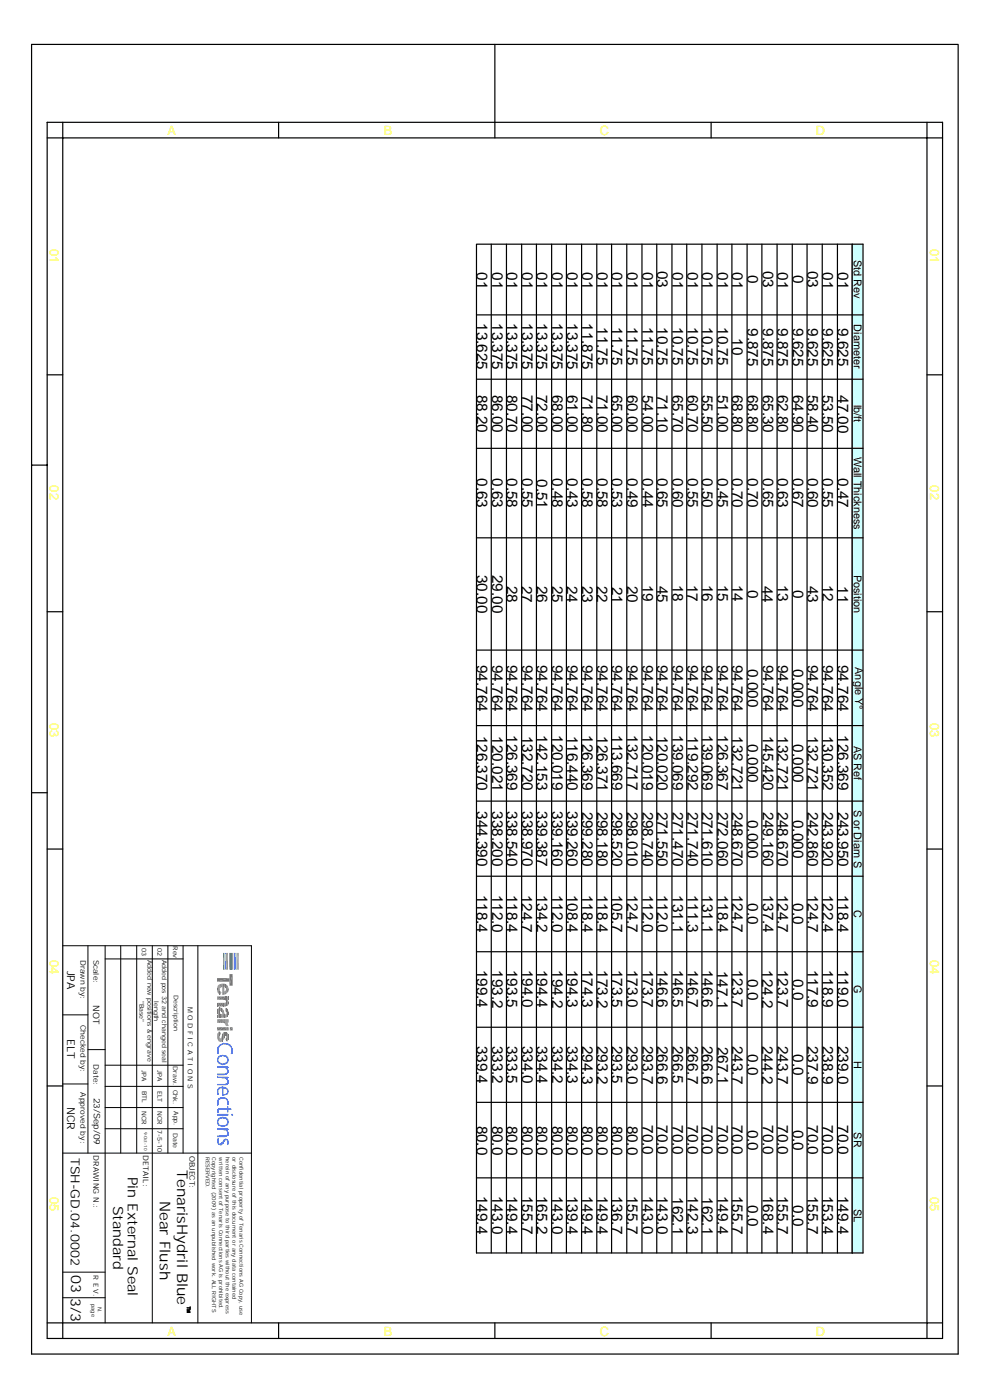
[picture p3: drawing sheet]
<svg xmlns="http://www.w3.org/2000/svg" width="210mm" height="297mm" viewBox="0 0 210 297" stroke-linecap="round" stroke-linejoin="round" font-family="sans-serif">
<defs><g id="words">
<g font-size="3.2">
<text x="101" y="57.7" transform="rotate(90 101 57.7)">01</text>
<text x="104.2" y="57.7" transform="rotate(90 104.2 57.7)">01</text>
<text x="107.4" y="57.7" transform="rotate(90 107.4 57.7)">01</text>
<text x="110.6" y="57.7" transform="rotate(90 110.6 57.7)">01</text>
<text x="113.7" y="57.7" transform="rotate(90 113.7 57.7)">01</text>
<text x="116.9" y="57.7" transform="rotate(90 116.9 57.7)">01</text>
<text x="120.1" y="57.7" transform="rotate(90 120.1 57.7)">01</text>
<text x="123.3" y="57.7" transform="rotate(90 123.3 57.7)">01</text>
<text x="126.5" y="57.7" transform="rotate(90 126.5 57.7)">01</text>
<text x="129.6" y="57.7" transform="rotate(90 129.6 57.7)">01</text>
<text x="132.8" y="57.7" transform="rotate(90 132.8 57.7)">01</text>
<text x="136.1" y="57.7" transform="rotate(90 136.1 57.7)">01</text>
<text x="139.2" y="57.4" transform="rotate(90 139.2 57.4)">03</text>
<text x="142.4" y="57.7" transform="rotate(90 142.4 57.7)">01</text>
<text x="145.6" y="57.7" transform="rotate(90 145.6 57.7)">01</text>
<text x="148.8" y="57.7" transform="rotate(90 148.8 57.7)">01</text>
<text x="152" y="57.7" transform="rotate(90 152 57.7)">01</text>
<text x="155.1" y="57.7" transform="rotate(90 155.1 57.7)">01</text>
<text x="158.3" y="58.3" transform="rotate(90 158.3 58.3)">0</text>
<text x="161.5" y="57.4" transform="rotate(90 161.5 57.4)">03</text>
<text x="164.7" y="57.7" transform="rotate(90 164.7 57.7)">01</text>
<text x="167.9" y="58.3" transform="rotate(90 167.9 58.3)">0</text>
<text x="171" y="57.4" transform="rotate(90 171 57.4)">03</text>
<text x="174.2" y="57.7" transform="rotate(90 174.2 57.7)">01</text>
<text x="177.5" y="57.7" transform="rotate(90 177.5 57.7)">01</text>
<text x="101" y="68.5" transform="rotate(90 101 68.5)">13.625</text>
<text x="104.2" y="68.5" transform="rotate(90 104.2 68.5)">13.375</text>
<text x="107.4" y="68.5" transform="rotate(90 107.4 68.5)">13.375</text>
<text x="110.6" y="68.5" transform="rotate(90 110.6 68.5)">13.375</text>
<text x="113.7" y="68.5" transform="rotate(90 113.7 68.5)">13.375</text>
<text x="116.9" y="68.5" transform="rotate(90 116.9 68.5)">13.375</text>
<text x="120.1" y="68.5" transform="rotate(90 120.1 68.5)">13.375</text>
<text x="123.3" y="68.5" transform="rotate(90 123.3 68.5)">11.875</text>
<text x="126.5" y="69.4" transform="rotate(90 126.5 69.4)">11.75</text>
<text x="129.6" y="69.4" transform="rotate(90 129.6 69.4)">11.75</text>
<text x="132.8" y="69.4" transform="rotate(90 132.8 69.4)">11.75</text>
<text x="136.1" y="69.4" transform="rotate(90 136.1 69.4)">11.75</text>
<text x="139.2" y="69.4" transform="rotate(90 139.2 69.4)">10.75</text>
<text x="142.4" y="69.4" transform="rotate(90 142.4 69.4)">10.75</text>
<text x="145.6" y="69.4" transform="rotate(90 145.6 69.4)">10.75</text>
<text x="148.8" y="69.4" transform="rotate(90 148.8 69.4)">10.75</text>
<text x="152" y="69.4" transform="rotate(90 152 69.4)">10.75</text>
<text x="155.1" y="71.6" transform="rotate(90 155.1 71.6)">10</text>
<text x="158.3" y="69.5" transform="rotate(90 158.3 69.5)">9.875</text>
<text x="161.5" y="69.5" transform="rotate(90 161.5 69.5)">9.875</text>
<text x="164.7" y="69.5" transform="rotate(90 164.7 69.5)">9.875</text>
<text x="167.9" y="69.5" transform="rotate(90 167.9 69.5)">9.625</text>
<text x="171" y="69.5" transform="rotate(90 171 69.5)">9.625</text>
<text x="174.2" y="69.5" transform="rotate(90 174.2 69.5)">9.625</text>
<text x="177.5" y="69.5" transform="rotate(90 177.5 69.5)">9.625</text>
<text x="101" y="83.7" transform="rotate(90 101 83.7)">88.20</text>
<text x="104.2" y="83.7" transform="rotate(90 104.2 83.7)">86.00</text>
<text x="107.4" y="83.7" transform="rotate(90 107.4 83.7)">80.70</text>
<text x="110.6" y="83.7" transform="rotate(90 110.6 83.7)">77.00</text>
<text x="113.7" y="83.7" transform="rotate(90 113.7 83.7)">72.00</text>
<text x="116.9" y="83.7" transform="rotate(90 116.9 83.7)">68.00</text>
<text x="120.1" y="83.7" transform="rotate(90 120.1 83.7)">61.00</text>
<text x="123.3" y="83.7" transform="rotate(90 123.3 83.7)">71.80</text>
<text x="126.5" y="83.7" transform="rotate(90 126.5 83.7)">71.00</text>
<text x="129.6" y="83.7" transform="rotate(90 129.6 83.7)">65.00</text>
<text x="132.8" y="83.7" transform="rotate(90 132.8 83.7)">60.00</text>
<text x="136.1" y="83.7" transform="rotate(90 136.1 83.7)">54.00</text>
<text x="139.2" y="83.7" transform="rotate(90 139.2 83.7)">71.10</text>
<text x="142.4" y="83.7" transform="rotate(90 142.4 83.7)">65.70</text>
<text x="145.6" y="83.7" transform="rotate(90 145.6 83.7)">60.70</text>
<text x="148.8" y="83.7" transform="rotate(90 148.8 83.7)">55.50</text>
<text x="152" y="83.7" transform="rotate(90 152 83.7)">51.00</text>
<text x="155.1" y="83.7" transform="rotate(90 155.1 83.7)">68.80</text>
<text x="158.3" y="83.7" transform="rotate(90 158.3 83.7)">68.80</text>
<text x="161.5" y="83.7" transform="rotate(90 161.5 83.7)">65.30</text>
<text x="164.7" y="83.7" transform="rotate(90 164.7 83.7)">62.80</text>
<text x="167.9" y="83.7" transform="rotate(90 167.9 83.7)">64.90</text>
<text x="171" y="83.7" transform="rotate(90 171 83.7)">58.40</text>
<text x="174.2" y="83.7" transform="rotate(90 174.2 83.7)">53.50</text>
<text x="177.5" y="83.7" transform="rotate(90 177.5 83.7)">47.00</text>
<text x="101" y="101.4" transform="rotate(90 101 101.4)">0.63</text>
<text x="104.2" y="101.4" transform="rotate(90 104.2 101.4)">0.63</text>
<text x="107.4" y="101.4" transform="rotate(90 107.4 101.4)">0.58</text>
<text x="110.6" y="101.4" transform="rotate(90 110.6 101.4)">0.55</text>
<text x="113.7" y="101.5" transform="rotate(90 113.7 101.5)">0.51</text>
<text x="116.9" y="101.4" transform="rotate(90 116.9 101.4)">0.48</text>
<text x="120.1" y="101.4" transform="rotate(90 120.1 101.4)">0.43</text>
<text x="123.3" y="101.4" transform="rotate(90 123.3 101.4)">0.58</text>
<text x="126.5" y="101.4" transform="rotate(90 126.5 101.4)">0.58</text>
<text x="129.6" y="101.4" transform="rotate(90 129.6 101.4)">0.53</text>
<text x="132.8" y="101.4" transform="rotate(90 132.8 101.4)">0.49</text>
<text x="136.1" y="101.4" transform="rotate(90 136.1 101.4)">0.44</text>
<text x="139.2" y="101.4" transform="rotate(90 139.2 101.4)">0.65</text>
<text x="142.4" y="101.4" transform="rotate(90 142.4 101.4)">0.60</text>
<text x="145.6" y="101.4" transform="rotate(90 145.6 101.4)">0.55</text>
<text x="148.8" y="101.4" transform="rotate(90 148.8 101.4)">0.50</text>
<text x="152" y="101.4" transform="rotate(90 152 101.4)">0.45</text>
<text x="155.1" y="101.4" transform="rotate(90 155.1 101.4)">0.70</text>
<text x="158.3" y="101.4" transform="rotate(90 158.3 101.4)">0.70</text>
<text x="161.5" y="101.4" transform="rotate(90 161.5 101.4)">0.65</text>
<text x="164.7" y="101.4" transform="rotate(90 164.7 101.4)">0.63</text>
<text x="167.9" y="101.4" transform="rotate(90 167.9 101.4)">0.67</text>
<text x="171" y="101.4" transform="rotate(90 171 101.4)">0.60</text>
<text x="174.2" y="101.4" transform="rotate(90 174.2 101.4)">0.55</text>
<text x="177.5" y="101.4" transform="rotate(90 177.5 101.4)">0.47</text>
<text x="101" y="121.8" transform="rotate(90 101 121.8)">30.00</text>
<text x="104.2" y="121.8" transform="rotate(90 104.2 121.8)">29.00</text>
<text x="107.4" y="124.1" transform="rotate(90 107.4 124.1)">28</text>
<text x="110.5" y="124.1" transform="rotate(90 110.5 124.1)">27</text>
<text x="113.7" y="124.1" transform="rotate(90 113.7 124.1)">26</text>
<text x="116.9" y="124.1" transform="rotate(90 116.9 124.1)">25</text>
<text x="120.1" y="124.1" transform="rotate(90 120.1 124.1)">24</text>
<text x="123.3" y="124.1" transform="rotate(90 123.3 124.1)">23</text>
<text x="126.4" y="124.1" transform="rotate(90 126.4 124.1)">22</text>
<text x="129.6" y="124.3" transform="rotate(90 129.6 124.3)">21</text>
<text x="132.8" y="124.1" transform="rotate(90 132.8 124.1)">20</text>
<text x="136.1" y="124" transform="rotate(90 136.1 124)">19</text>
<text x="139.2" y="124.1" transform="rotate(90 139.2 124.1)">45</text>
<text x="142.4" y="124" transform="rotate(90 142.4 124)">18</text>
<text x="145.5" y="124" transform="rotate(90 145.5 124)">17</text>
<text x="148.8" y="124" transform="rotate(90 148.8 124)">16</text>
<text x="152" y="124" transform="rotate(90 152 124)">15</text>
<text x="155.1" y="124" transform="rotate(90 155.1 124)">14</text>
<text x="158.3" y="125" transform="rotate(90 158.3 125)">0</text>
<text x="161.5" y="124.1" transform="rotate(90 161.5 124.1)">44</text>
<text x="164.7" y="124" transform="rotate(90 164.7 124)">13</text>
<text x="167.9" y="125" transform="rotate(90 167.9 125)">0</text>
<text x="171" y="124.1" transform="rotate(90 171 124.1)">43</text>
<text x="174.2" y="124" transform="rotate(90 174.2 124)">12</text>
<text x="177.4" y="124.2" transform="rotate(90 177.4 124.2)">11</text>
<text x="101" y="140.9" transform="rotate(90 101 140.9)">94.764</text>
<text x="104.2" y="140.9" transform="rotate(90 104.2 140.9)">94.764</text>
<text x="107.4" y="140.9" transform="rotate(90 107.4 140.9)">94.764</text>
<text x="110.6" y="140.9" transform="rotate(90 110.6 140.9)">94.764</text>
<text x="113.7" y="140.9" transform="rotate(90 113.7 140.9)">94.764</text>
<text x="116.9" y="140.9" transform="rotate(90 116.9 140.9)">94.764</text>
<text x="120.1" y="140.9" transform="rotate(90 120.1 140.9)">94.764</text>
<text x="123.3" y="140.9" transform="rotate(90 123.3 140.9)">94.764</text>
<text x="126.5" y="140.9" transform="rotate(90 126.5 140.9)">94.764</text>
<text x="129.6" y="140.9" transform="rotate(90 129.6 140.9)">94.764</text>
<text x="132.8" y="140.9" transform="rotate(90 132.8 140.9)">94.764</text>
<text x="136.1" y="140.9" transform="rotate(90 136.1 140.9)">94.764</text>
<text x="139.2" y="140.9" transform="rotate(90 139.2 140.9)">94.764</text>
<text x="142.4" y="140.9" transform="rotate(90 142.4 140.9)">94.764</text>
<text x="145.6" y="140.9" transform="rotate(90 145.6 140.9)">94.764</text>
<text x="148.8" y="140.9" transform="rotate(90 148.8 140.9)">94.764</text>
<text x="152" y="140.9" transform="rotate(90 152 140.9)">94.764</text>
<text x="155.1" y="140.9" transform="rotate(90 155.1 140.9)">94.764</text>
<text x="158.3" y="141.7" transform="rotate(90 158.3 141.7)">0.000</text>
<text x="161.5" y="140.9" transform="rotate(90 161.5 140.9)">94.764</text>
<text x="164.7" y="140.9" transform="rotate(90 164.7 140.9)">94.764</text>
<text x="167.9" y="141.7" transform="rotate(90 167.9 141.7)">0.000</text>
<text x="171" y="140.9" transform="rotate(90 171 140.9)">94.764</text>
<text x="174.2" y="140.9" transform="rotate(90 174.2 140.9)">94.764</text>
<text x="177.5" y="140.9" transform="rotate(90 177.5 140.9)">94.764</text>
<text x="101" y="155.9" transform="rotate(90 101 155.9)">126.370</text>
<text x="107.4" y="155.8" transform="rotate(90 107.4 155.8)">126.369</text>
<text x="110.6" y="155.9" transform="rotate(90 110.6 155.9)">132.720</text>
<text x="113.7" y="155.8" transform="rotate(90 113.7 155.8)">142.153</text>
<text x="116.9" y="155.8" transform="rotate(90 116.9 155.8)">120.019</text>
<text x="120.1" y="155.9" transform="rotate(90 120.1 155.9)">116.440</text>
<text x="123.3" y="155.8" transform="rotate(90 123.3 155.8)">126.369</text>
<text x="129.6" y="155.8" transform="rotate(90 129.6 155.8)">113.669</text>
<text x="132.8" y="155.8" transform="rotate(90 132.8 155.8)">132.717</text>
<text x="136.1" y="155.8" transform="rotate(90 136.1 155.8)">120.019</text>
<text x="139.2" y="155.9" transform="rotate(90 139.2 155.9)">120.020</text>
<text x="142.4" y="155.8" transform="rotate(90 142.4 155.8)">139.069</text>
<text x="145.6" y="155.9" transform="rotate(90 145.6 155.9)">119.292</text>
<text x="148.8" y="155.8" transform="rotate(90 148.8 155.8)">139.069</text>
<text x="152" y="155.8" transform="rotate(90 152 155.8)">126.367</text>
<text x="161.5" y="155.9" transform="rotate(90 161.5 155.9)">145.420</text>
<text x="174.2" y="155.9" transform="rotate(90 174.2 155.9)">130.352</text>
<text x="177.5" y="155.8" transform="rotate(90 177.5 155.8)">126.369</text>
<text x="104.2" y="156.1" transform="rotate(90 104.2 156.1)">120.021</text>
<text x="126.5" y="156.1" transform="rotate(90 126.5 156.1)">126.371</text>
<text x="155.1" y="156.1" transform="rotate(90 155.1 156.1)">132.721</text>
<text x="158.3" y="157.7" transform="rotate(90 158.3 157.7)">0.000</text>
<text x="164.7" y="156.1" transform="rotate(90 164.7 156.1)">132.721</text>
<text x="167.9" y="157.7" transform="rotate(90 167.9 157.7)">0.000</text>
<text x="171" y="156.1" transform="rotate(90 171 156.1)">132.721</text>
<text x="101" y="171.9" transform="rotate(90 101 171.9)">344.390</text>
<text x="104.2" y="171.9" transform="rotate(90 104.2 171.9)">338.200</text>
<text x="107.4" y="171.9" transform="rotate(90 107.4 171.9)">338.540</text>
<text x="110.6" y="171.9" transform="rotate(90 110.6 171.9)">338.970</text>
<text x="113.7" y="171.9" transform="rotate(90 113.7 171.9)">339.387</text>
<text x="116.9" y="171.9" transform="rotate(90 116.9 171.9)">339.160</text>
<text x="120.1" y="171.9" transform="rotate(90 120.1 171.9)">339.260</text>
<text x="123.3" y="172" transform="rotate(90 123.3 172)">299.280</text>
<text x="126.5" y="172" transform="rotate(90 126.5 172)">298.180</text>
<text x="129.6" y="172" transform="rotate(90 129.6 172)">298.520</text>
<text x="132.8" y="172" transform="rotate(90 132.8 172)">298.010</text>
<text x="136.1" y="172" transform="rotate(90 136.1 172)">298.740</text>
<text x="139.2" y="172" transform="rotate(90 139.2 172)">271.550</text>
<text x="142.4" y="172" transform="rotate(90 142.4 172)">271.470</text>
<text x="145.6" y="172" transform="rotate(90 145.6 172)">271.740</text>
<text x="148.8" y="172" transform="rotate(90 148.8 172)">271.610</text>
<text x="152" y="172" transform="rotate(90 152 172)">272.060</text>
<text x="155.1" y="172" transform="rotate(90 155.1 172)">248.670</text>
<text x="158.3" y="173.8" transform="rotate(90 158.3 173.8)">0.000</text>
<text x="161.5" y="172" transform="rotate(90 161.5 172)">249.160</text>
<text x="164.7" y="172" transform="rotate(90 164.7 172)">248.670</text>
<text x="167.9" y="173.8" transform="rotate(90 167.9 173.8)">0.000</text>
<text x="171" y="172" transform="rotate(90 171 172)">242.860</text>
<text x="174.2" y="172" transform="rotate(90 174.2 172)">243.920</text>
<text x="177.5" y="172" transform="rotate(90 177.5 172)">243.950</text>
<text x="101" y="189.6" transform="rotate(90 101 189.6)">118.4</text>
<text x="104.2" y="189.6" transform="rotate(90 104.2 189.6)">112.0</text>
<text x="107.4" y="189.6" transform="rotate(90 107.4 189.6)">118.4</text>
<text x="110.5" y="189.6" transform="rotate(90 110.5 189.6)">124.7</text>
<text x="113.7" y="189.6" transform="rotate(90 113.7 189.6)">134.2</text>
<text x="116.9" y="189.6" transform="rotate(90 116.9 189.6)">112.0</text>
<text x="120.1" y="189.6" transform="rotate(90 120.1 189.6)">108.4</text>
<text x="123.3" y="189.6" transform="rotate(90 123.3 189.6)">118.4</text>
<text x="126.5" y="189.6" transform="rotate(90 126.5 189.6)">118.4</text>
<text x="129.6" y="189.6" transform="rotate(90 129.6 189.6)">105.7</text>
<text x="132.8" y="189.6" transform="rotate(90 132.8 189.6)">124.7</text>
<text x="136.1" y="189.6" transform="rotate(90 136.1 189.6)">112.0</text>
<text x="139.2" y="189.6" transform="rotate(90 139.2 189.6)">112.0</text>
<text x="142.4" y="189.8" transform="rotate(90 142.4 189.8)">131.1</text>
<text x="145.6" y="189.6" transform="rotate(90 145.6 189.6)">111.3</text>
<text x="148.8" y="189.8" transform="rotate(90 148.8 189.8)">131.1</text>
<text x="152" y="189.6" transform="rotate(90 152 189.6)">118.4</text>
<text x="155.1" y="189.6" transform="rotate(90 155.1 189.6)">124.7</text>
<text x="158.3" y="191.4" transform="rotate(90 158.3 191.4)">0.0</text>
<text x="161.5" y="189.6" transform="rotate(90 161.5 189.6)">137.4</text>
<text x="164.7" y="189.6" transform="rotate(90 164.7 189.6)">124.7</text>
<text x="167.9" y="191.4" transform="rotate(90 167.9 191.4)">0.0</text>
<text x="171" y="189.6" transform="rotate(90 171 189.6)">124.7</text>
<text x="174.2" y="189.6" transform="rotate(90 174.2 189.6)">122.4</text>
<text x="177.5" y="189.6" transform="rotate(90 177.5 189.6)">118.4</text>
<text x="101" y="205.5" transform="rotate(90 101 205.5)">199.4</text>
<text x="104.2" y="205.6" transform="rotate(90 104.2 205.6)">193.2</text>
<text x="107.4" y="205.5" transform="rotate(90 107.4 205.5)">193.5</text>
<text x="110.6" y="205.5" transform="rotate(90 110.6 205.5)">194.0</text>
<text x="113.7" y="205.5" transform="rotate(90 113.7 205.5)">194.4</text>
<text x="116.9" y="205.6" transform="rotate(90 116.9 205.6)">194.2</text>
<text x="120.1" y="205.5" transform="rotate(90 120.1 205.5)">194.3</text>
<text x="123.3" y="205.5" transform="rotate(90 123.3 205.5)">174.3</text>
<text x="126.5" y="205.6" transform="rotate(90 126.5 205.6)">173.2</text>
<text x="129.6" y="205.5" transform="rotate(90 129.6 205.5)">173.5</text>
<text x="132.8" y="205.5" transform="rotate(90 132.8 205.5)">173.0</text>
<text x="136.1" y="205.5" transform="rotate(90 136.1 205.5)">173.7</text>
<text x="139.2" y="205.5" transform="rotate(90 139.2 205.5)">146.6</text>
<text x="142.4" y="205.5" transform="rotate(90 142.4 205.5)">146.5</text>
<text x="145.6" y="205.5" transform="rotate(90 145.6 205.5)">146.7</text>
<text x="148.8" y="205.5" transform="rotate(90 148.8 205.5)">146.6</text>
<text x="151.9" y="205.8" transform="rotate(90 151.9 205.8)">147.1</text>
<text x="155.1" y="205.5" transform="rotate(90 155.1 205.5)">123.7</text>
<text x="158.3" y="207.4" transform="rotate(90 158.3 207.4)">0.0</text>
<text x="161.5" y="205.6" transform="rotate(90 161.5 205.6)">124.2</text>
<text x="164.7" y="205.5" transform="rotate(90 164.7 205.5)">123.7</text>
<text x="167.9" y="207.4" transform="rotate(90 167.9 207.4)">0.0</text>
<text x="171" y="205.5" transform="rotate(90 171 205.5)">117.9</text>
<text x="174.2" y="205.5" transform="rotate(90 174.2 205.5)">118.9</text>
<text x="177.5" y="205.5" transform="rotate(90 177.5 205.5)">119.0</text>
<text x="101" y="221.6" transform="rotate(90 101 221.6)">339.4</text>
<text x="104.2" y="221.6" transform="rotate(90 104.2 221.6)">333.2</text>
<text x="107.4" y="221.6" transform="rotate(90 107.4 221.6)">333.5</text>
<text x="110.6" y="221.6" transform="rotate(90 110.6 221.6)">334.0</text>
<text x="113.7" y="221.6" transform="rotate(90 113.7 221.6)">334.4</text>
<text x="116.9" y="221.6" transform="rotate(90 116.9 221.6)">334.2</text>
<text x="120.1" y="221.6" transform="rotate(90 120.1 221.6)">334.3</text>
<text x="123.3" y="221.7" transform="rotate(90 123.3 221.7)">294.3</text>
<text x="126.5" y="221.7" transform="rotate(90 126.5 221.7)">293.2</text>
<text x="129.6" y="221.6" transform="rotate(90 129.6 221.6)">293.5</text>
<text x="132.8" y="221.7" transform="rotate(90 132.8 221.7)">293.0</text>
<text x="136.1" y="221.7" transform="rotate(90 136.1 221.7)">293.7</text>
<text x="139.2" y="221.7" transform="rotate(90 139.2 221.7)">266.6</text>
<text x="142.4" y="221.6" transform="rotate(90 142.4 221.6)">266.5</text>
<text x="145.6" y="221.7" transform="rotate(90 145.6 221.7)">266.7</text>
<text x="148.8" y="221.7" transform="rotate(90 148.8 221.7)">266.6</text>
<text x="152" y="221.8" transform="rotate(90 152 221.8)">267.1</text>
<text x="155.1" y="221.7" transform="rotate(90 155.1 221.7)">243.7</text>
<text x="161.5" y="221.7" transform="rotate(90 161.5 221.7)">244.2</text>
<text x="164.7" y="221.7" transform="rotate(90 164.7 221.7)">243.7</text>
<text x="171" y="221.7" transform="rotate(90 171 221.7)">237.9</text>
<text x="174.2" y="221.7" transform="rotate(90 174.2 221.7)">238.9</text>
<text x="177.5" y="221.7" transform="rotate(90 177.5 221.7)">239.0</text>
<text x="158.3" y="223.4" transform="rotate(90 158.3 223.4)">0.0</text>
<text x="167.9" y="223.4" transform="rotate(90 167.9 223.4)">0.0</text>
<text x="101" y="238.5" transform="rotate(90 101 238.5)">80.0</text>
<text x="104.2" y="238.5" transform="rotate(90 104.2 238.5)">80.0</text>
<text x="107.4" y="238.5" transform="rotate(90 107.4 238.5)">80.0</text>
<text x="110.6" y="238.5" transform="rotate(90 110.6 238.5)">80.0</text>
<text x="113.7" y="238.5" transform="rotate(90 113.7 238.5)">80.0</text>
<text x="116.9" y="238.5" transform="rotate(90 116.9 238.5)">80.0</text>
<text x="120.1" y="238.5" transform="rotate(90 120.1 238.5)">80.0</text>
<text x="123.3" y="238.5" transform="rotate(90 123.3 238.5)">80.0</text>
<text x="126.5" y="238.5" transform="rotate(90 126.5 238.5)">80.0</text>
<text x="129.6" y="238.5" transform="rotate(90 129.6 238.5)">80.0</text>
<text x="132.8" y="238.5" transform="rotate(90 132.8 238.5)">80.0</text>
<text x="136.1" y="238.4" transform="rotate(90 136.1 238.4)">70.0</text>
<text x="139.2" y="238.4" transform="rotate(90 139.2 238.4)">70.0</text>
<text x="142.4" y="238.4" transform="rotate(90 142.4 238.4)">70.0</text>
<text x="145.6" y="238.4" transform="rotate(90 145.6 238.4)">70.0</text>
<text x="148.8" y="238.4" transform="rotate(90 148.8 238.4)">70.0</text>
<text x="152" y="238.4" transform="rotate(90 152 238.4)">70.0</text>
<text x="155.1" y="238.4" transform="rotate(90 155.1 238.4)">70.0</text>
<text x="158.3" y="239.4" transform="rotate(90 158.3 239.4)">0.0</text>
<text x="161.5" y="238.4" transform="rotate(90 161.5 238.4)">70.0</text>
<text x="164.7" y="238.4" transform="rotate(90 164.7 238.4)">70.0</text>
<text x="167.9" y="239.4" transform="rotate(90 167.9 239.4)">0.0</text>
<text x="171" y="238.4" transform="rotate(90 171 238.4)">70.0</text>
<text x="174.2" y="238.4" transform="rotate(90 174.2 238.4)">70.0</text>
<text x="177.5" y="238.4" transform="rotate(90 177.5 238.4)">70.0</text>
<text x="101" y="253.4" transform="rotate(90 101 253.4)">149.4</text>
<text x="104.2" y="253.4" transform="rotate(90 104.2 253.4)">143.0</text>
<text x="107.4" y="253.4" transform="rotate(90 107.4 253.4)">149.4</text>
<text x="110.6" y="253.4" transform="rotate(90 110.6 253.4)">155.7</text>
<text x="113.7" y="253.4" transform="rotate(90 113.7 253.4)">165.2</text>
<text x="116.9" y="253.4" transform="rotate(90 116.9 253.4)">143.0</text>
<text x="120.1" y="253.4" transform="rotate(90 120.1 253.4)">139.4</text>
<text x="123.3" y="253.4" transform="rotate(90 123.3 253.4)">149.4</text>
<text x="126.5" y="253.4" transform="rotate(90 126.5 253.4)">149.4</text>
<text x="129.6" y="253.4" transform="rotate(90 129.6 253.4)">136.7</text>
<text x="132.8" y="253.4" transform="rotate(90 132.8 253.4)">155.7</text>
<text x="136.1" y="253.4" transform="rotate(90 136.1 253.4)">143.0</text>
<text x="139.2" y="253.4" transform="rotate(90 139.2 253.4)">143.0</text>
<text x="142.4" y="253.7" transform="rotate(90 142.4 253.7)">162.1</text>
<text x="145.6" y="253.4" transform="rotate(90 145.6 253.4)">142.3</text>
<text x="148.8" y="253.7" transform="rotate(90 148.8 253.7)">162.1</text>
<text x="152" y="253.4" transform="rotate(90 152 253.4)">149.4</text>
<text x="155.1" y="253.4" transform="rotate(90 155.1 253.4)">155.7</text>
<text x="158.3" y="255.4" transform="rotate(90 158.3 255.4)">0.0</text>
<text x="161.5" y="253.4" transform="rotate(90 161.5 253.4)">168.4</text>
<text x="164.7" y="253.4" transform="rotate(90 164.7 253.4)">155.7</text>
<text x="167.9" y="255.4" transform="rotate(90 167.9 255.4)">0.0</text>
<text x="171" y="253.4" transform="rotate(90 171 253.4)">155.7</text>
<text x="174.2" y="253.4" transform="rotate(90 174.2 253.4)">153.4</text>
<text x="177.5" y="253.4" transform="rotate(90 177.5 253.4)">149.4</text>
</g>
<g font-size="3.1">
<text x="37.5" y="247.9" transform="rotate(90 37.5 247.9)">TenarisHydril Blue</text>
<text x="33.9" y="254.4" transform="rotate(90 33.9 254.4)">Near Flush</text>
</g>
<g font-size="3">
<text x="27.1" y="249.4" transform="rotate(90 27.1 249.4)">Pin External Seal</text>
<text x="24" y="255.5" transform="rotate(90 24 255.5)">Standard</text>
<text x="15" y="275.1" transform="rotate(90 15 275.1)">3/3</text>
<text x="15.1" y="270.3" transform="rotate(90 15.1 270.3)">03</text>
</g>
<g font-size="2.7" fill="#ff0">
<text x="35.5" y="28.5">A</text>
<text x="81.3" y="28.5">B</text>
<text x="127.1" y="28.5">C</text>
<text x="172.8" y="28.5">D</text>
<text x="10.6" y="52.7" transform="rotate(90 10.6 52.7)">01</text>
<text x="197" y="52.7" transform="rotate(90 197 52.7)">01</text>
<text x="10.6" y="102.9" transform="rotate(90 10.6 102.9)">02</text>
<text x="197" y="102.9" transform="rotate(90 197 102.9)">02</text>
<text x="10.6" y="153.2" transform="rotate(90 10.6 153.2)">03</text>
<text x="197" y="153.2" transform="rotate(90 197 153.2)">03</text>
<text x="10.6" y="203.4" transform="rotate(90 10.6 203.4)">04</text>
<text x="197" y="203.4" transform="rotate(90 197 203.4)">04</text>
<text x="10.6" y="253.6" transform="rotate(90 10.6 253.6)">05</text>
<text x="197" y="253.6" transform="rotate(90 197 253.6)">05</text>
<text x="35.5" y="283.1">A</text>
<text x="81.3" y="283.1">B</text>
<text x="127.1" y="283.1">C</text>
<text x="172.8" y="283.1">D</text>
</g>
<text font-size="2.7" x="15" y="245.4" transform="rotate(90 15 245.4)">TSH-GD.04.0002</text>
<g font-size="2.3">
<text x="180.8" y="55" transform="rotate(90 180.8 55)">Std Rev</text>
<text x="180.8" y="68.8" transform="rotate(90 180.8 68.8)">Diameter</text>
<text x="180.8" y="85.8" transform="rotate(90 180.8 85.8)">lb/ft</text>
<text x="180.8" y="96.8" transform="rotate(90 180.8 96.8)">Wall Thickness</text>
<text x="180.8" y="121.8" transform="rotate(90 180.8 121.8)">Position</text>
<text x="181.1" y="141.4" transform="rotate(90 181.1 141.4)">Angle Y°</text>
<text x="180.8" y="158.1" transform="rotate(90 180.8 158.1)">AS Ref</text>
<text x="180.8" y="171.5" transform="rotate(90 180.8 171.5)">S or Diam S</text>
<text x="180.8" y="192.9" transform="rotate(90 180.8 192.9)">C</text>
<text x="14.2" y="205.7" transform="rotate(90 14.2 205.7)">JPA</text>
<text x="180.8" y="208.8" transform="rotate(90 180.8 208.8)">G</text>
<text x="14.2" y="220.2" transform="rotate(90 14.2 220.2)">ELT</text>
<text x="180.8" y="224.8" transform="rotate(90 180.8 224.8)">H</text>
<text x="14.2" y="234.5" transform="rotate(90 14.2 234.5)">NCR</text>
<text x="180.8" y="240" transform="rotate(90 180.8 240)">SR</text>
<text x="180.8" y="256.1" transform="rotate(90 180.8 256.1)">SL</text>
</g>
<g font-size="1.9">
<text x="19.7" y="213" transform="rotate(90 19.7 213)">NOT</text>
<text x="19.9" y="232.6" transform="rotate(90 19.9 232.6)">23/Sep/09</text>
</g>
<g font-size="1.6">
<text x="17" y="203.4" transform="rotate(90 17 203.4)">Drawn by:</text>
<text x="19.8" y="203.4" transform="rotate(90 19.8 203.4)">Scale:</text>
<text x="17" y="217.2" transform="rotate(90 17 217.2)">Checked by:</text>
<text x="19.8" y="225.6" transform="rotate(90 19.8 225.6)">Date:</text>
<text x="17" y="231.5" transform="rotate(90 17 231.5)">Approved by:</text>
<text x="19.8" y="244.9" transform="rotate(90 19.8 244.9)">DRAWING N.:</text>
<text x="30.3" y="244.9" transform="rotate(90 30.3 244.9)">DETAIL:</text>
<text x="40.1" y="245" transform="rotate(90 40.1 245)">OBJECT:</text>
</g>
<g font-size="1.5">
<text x="39.8" y="213.4" transform="rotate(90 39.8 213.4)">M O D F I C A T I O N S</text>
<text x="19.8" y="270.3" transform="rotate(90 19.8 270.3)">R E V.</text>
</g>
<g font-size="1.4">
<text x="30.1" y="200.9" transform="rotate(90 30.1 200.9)">03</text>
<text x="31.2" y="203.5" transform="rotate(90 31.2 203.5)">Added new positions &amp; engrave</text>
<text x="33.4" y="200.9" transform="rotate(90 33.4 200.9)">02</text>
<text x="34.4" y="203.5" transform="rotate(90 34.4 203.5)">Added pos 32 and changed seal</text>
<text x="36.7" y="200.5" transform="rotate(90 36.7 200.5)">Rev</text>
<text x="29.5" y="212.1" transform="rotate(90 29.5 212.1)">&quot;Base&quot;</text>
<text x="32.7" y="212.2" transform="rotate(90 32.7 212.2)">length</text>
<text x="36.8" y="210.8" transform="rotate(90 36.8 210.8)">Description</text>
<text x="30.1" y="226.8" transform="rotate(90 30.1 226.8)">JPA</text>
<text x="33.4" y="226.8" transform="rotate(90 33.4 226.8)">JPA</text>
<text x="36.7" y="226" transform="rotate(90 36.7 226)">Draw.</text>
<text x="30.1" y="231.2" transform="rotate(90 30.1 231.2)">BTL</text>
<text x="33.4" y="231.2" transform="rotate(90 33.4 231.2)">ELT</text>
<text x="36.7" y="231" transform="rotate(90 36.7 231)">Chk.</text>
<text x="30.1" y="235.5" transform="rotate(90 30.1 235.5)">NCR</text>
<text x="33.4" y="235.5" transform="rotate(90 33.4 235.5)">NCR</text>
<text x="33.4" y="239.5" transform="rotate(90 33.4 239.5)">7-5-10</text>
<text x="36.8" y="235.5" transform="rotate(90 36.8 235.5)">App.</text>
<text x="36.7" y="240.1" transform="rotate(90 36.7 240.1)">Date</text>
</g>
<g font-size="1.1">
<text x="43.6" y="245.2" transform="rotate(90 43.6 245.2)">RESERVED.</text>
<text x="45" y="245.2" transform="rotate(90 45 245.2)">Copyrighted (2009) as an unpublished work. ALL RIGHTS</text>
<text x="46.4" y="245.3" transform="rotate(90 46.4 245.3)">written consent of Tenaris Connections AG is prohibited.</text>
<text x="47.8" y="245.2" transform="rotate(90 47.8 245.2)">herein of any purpose to third parties without the express</text>
<text x="49.3" y="245.2" transform="rotate(90 49.3 245.2)">or disclosure of this document or any data contained</text>
<text x="50.7" y="245.2" transform="rotate(90 50.7 245.2)">Confidential property of Tenaris Connections AG Copy, use</text>
<text x="19.4" y="276.3" transform="rotate(90 19.4 276.3)">page</text>
<text x="20.7" y="277" transform="rotate(90 20.7 277)">N.</text>
</g>
<text font-size=".9" x="30.6" y="239.8" transform="rotate(90 30.6 239.8)">9-Oct-10</text>
</g></defs>
<g fill="none" stroke="#000" stroke-width=".25">
<path d="M6.7 9.4h196.2v277.5h-196.2zM104.8 9.4v19.8M10 25.9h189.6v257.7h-189.6zM13.3 25.9v3.3h-3.3M13.3 29.2h183v251.1h-183zM59 25.9v3.3M150.6 25.9v3.3M196.3 25.9v3.3h3.3M10 79.4h3.3M196.3 79.4h3.3M6.7 98.6h3.3M10 129.6h3.3"/>
<path d="M196.3 129.6h3.3M6.7 168h3.3M10 179.9h3.3M196.3 179.9h3.3M10 230.1h3.3M196.3 230.1h3.3M10 280.3h3.3v3.3M59 280.3v3.3M104.8 280.3v3.3M150.6 280.3v3.3M199.6 280.3h-3.3v3.3"/>
</g>
<path d="M22.3 200.4v79.9M41.9 200.4v79.9M53.3 200.4v79.9M32.3 244.4v35.9" fill="none" stroke="#000" stroke-width=".21"/>
<g fill="#767676">
<path d="M48.4 212.2v.7z"/>
<path d="M48.4 211.2v.7z"/>
<path d="M48.3 212.1v.9z"/>
<path d="M48.4 212.2l-.1 .8z"/>
<path d="M48.3 211.2v.7z"/>
<path d="M48.4 211.2l-.1 .7z"/>
<path d="M48.3 211.9v1.2z"/>
<path d="M48.3 212.1v1z"/>
<path d="M48.2 211.9v1.2z"/>
<path d="M48.3 211.9l-.1 1.2z"/>
<path d="M48.2 211.2v.7z"/>
<path d="M48.3 211.2l-.1 .7z"/>
</g>
<path d="M48 211.2v2" fill="none" stroke="#767676" stroke-width=".25"/>
<g fill="#767676">
<path d="M47.9 212.3v.9z"/>
<path d="M47.9 211.2v1.1z"/>
<path d="M47.9 212.3l-.1 1z"/>
<path d="M47.8 211.2h.1l-.1 .7z"/>
<path d="M47.9 211.2v1.1l-.1-.4z"/>
<path d="M47.8 211.2v.7z"/>
<path d="M47.6 212.5l.2-.1-.2 .9z"/>
<path d="M47.8 212.4v.9h-.2z"/>
<path d="M47.4 212.5h.2l-.2 .8z"/>
<path d="M47.6 212.5v.8h-.2z"/>
<path d="M47.4 212.5v.8z"/>
<path d="M47.2 212.5h.2l-.2 .8z"/>
<path d="M47.4 212.5v.8h-.2z"/>
<path d="M47 211.2h.8l-.8 .7z"/>
<path d="M47 211.9l.8-.7v.7z"/>
<path d="M46.8 212.5h.4l-.4 .8z"/>
<path d="M47.2 212.5v.8h-.4z"/>
<path d="M46.4 212.5h.4l-.4 .8z"/>
<path d="M46.8 212.5v.8h-.4z"/>
<path d="M46.2 211.2h.8l-.8 .7z"/>
<path d="M46.2 211.9l.8-.7v.7z"/>
<path d="M46.1 211.2v.7z"/>
<path d="M46.2 211.2l-.1 .7z"/>
<path d="M46.1 212.5h.3l-.3 .8z"/>
<path d="M46.4 212.5v.8h-.3z"/>
<path d="M46.1 212.5v.8z"/>
<path d="M46.1 212.6l-.1 .6z"/>
<path d="M46.1 212.6v.7z"/>
<path d="M46 211.2h.1l-.1 .7z"/>
<path d="M46.1 211.2v.7h-.1z"/>
</g>
<path d="M13.3 200.4h40M18.6 200.4v44" fill="none" stroke="#000" stroke-width=".21"/>
<path d="M49.7 201.9v3.6" fill="none" stroke="#0037dd" stroke-width=".34"/>
<path d="M50.5 201.9v3.6" fill="none" stroke="#dd00a5" stroke-width=".21"/>
<path d="M50.2 201.9v3.6" fill="none" stroke="#00b85c" stroke-width=".21"/>
<g fill="#767676">
<path d="M48.3 209.3l.2 .3-.2 .6z"/>
<path d="M48.3 209v1.2z"/>
<path d="M48.3 209.3v.9z"/>
<path d="M47.9 208.6l.4 .4-.4 1.6z"/>
<path d="M48.3 209v1.2l-.4 .4z"/>
<path d="M47.8 208.6v.8z"/>
<path d="M47.9 208.6v1.2z"/>
<path d="M47.9 209.8l-.1 .9z"/>
<path d="M47.8 208.5v.8z"/>
<path d="M47.6 210.1l.2-.2-.2 .8z"/>
<path d="M47.8 209.9v.8h-.2z"/>
<path d="M47.5 210.1v.6z"/>
<path d="M47.6 210.1l-.1 .6z"/>
<path d="M47.5 208.5h.3l-.3 .6z"/>
<path d="M47.8 208.5v.8l-.3-.2z"/>
</g>
<path d="M47.4 208.5v2.3" fill="none" stroke="#767676" stroke-width=".25"/>
<path d="M47.1 208.5v2.3M47.2 208.5v2.3" fill="none" stroke="#767676" stroke-width=".21"/>
<g fill="#767676">
<path d="M47 208.5v.6z"/>
<path d="M47.1 208.5l-.1 .6z"/>
<path d="M46.7 210.2l.2 .1-.2 .4z"/>
<path d="M46.7 208.5h.3l-.3 .9z"/>
<path d="M47 208.5v.6l-.3 .3z"/>
<path d="M46.7 210.1v.7z"/>
<path d="M46.7 210.2v.6z"/>
<path d="M46.6 210v.7z"/>
<path d="M46.6 209.6v1.1z"/>
<path d="M46.5 209.5v1.2z"/>
<path d="M46.6 209.6l-.1 1.1z"/>
<path d="M46.5 208.6l.2-.1-.2 1z"/>
<path d="M46.7 208.5v.9l-.2 .1z"/>
<path d="M46.3 208.7l.2-.1-.2 2z"/>
</g>
<path d="M46.4 208.6v2.1" fill="none" stroke="#767676" stroke-width=".21"/>
<g fill="#767676">
<path d="M46.1 208.9l.2-.2-.2 1.7z"/>
<path d="M46.3 208.7v1.9l-.2-.2z"/>
<path d="M46.1 208.9v1.3z"/>
<path d="M46.1 208.9v1.5z"/>
<path d="M46 209.4v.5z"/>
<path d="M46.1 209.2l-.1 .7z"/>
<path d="M46.1 209.2v1z"/>
</g>
<path d="M47.7 201.9v3.6" fill="none" stroke="#0037dd" stroke-width=".21"/>
<path d="M47.3 201.9v3.6" fill="none" stroke="#00b85c" stroke-width=".21"/>
<path d="M48.1 201.9v3.6" fill="none" stroke="#dd00a5" stroke-width=".34"/>
<g fill="#767676">
<path d="M48.6 206.4h.7l-.7 2.5z"/>
<path d="M49.3 206.4v2.5h-.7z"/>
<path d="M46 207.3h2.6l-2.6 .7z"/>
<path d="M46 208l2.6-.7v.7z"/>
</g>
<g fill="#00b85c">
<path d="M48.6 201.9h.7l-.7 3.6z"/>
<path d="M49.3 201.9v3.6h-.7z"/>
</g>
<g fill="#0037dd">
<path d="M48.3 237.3v1z"/>
<path d="M48.2 237.1l.1 .2-.1 1.1z"/>
<path d="M48.3 237.3v1l-.1 .1z"/>
<path d="M48.2 237.8l-.1 .8z"/>
<path d="M48.1 236.9v.6z"/>
<path d="M48.2 237.1v.7z"/>
<path d="M48.1 238l-.2 .6z"/>
<path d="M48.1 238v.6h-.2z"/>
<path d="M47.9 236.8l.2 .1-.2 .3z"/>
<path d="M48.1 236.9v.6l-.2-.3z"/>
<path d="M47.2 238.5l.7-.1-.7 .5z"/>
<path d="M47.2 238.9l.7-.5v.2z"/>
<path d="M47.2 236.7l.7 .1-.7 .2z"/>
<path d="M47.2 237l.7-.2v.4z"/>
<path d="M46.5 238.4l.7 .1-.7 .1z"/>
<path d="M46.5 238.6l.7-.1v.4z"/>
<path d="M46.5 236.8l.7-.1-.7 .5z"/>
<path d="M46.5 237.2l.7-.5v.3z"/>
<path d="M46.3 238l.2 .4-.2 .2z"/>
<path d="M46.5 238.4v.2h-.2z"/>
<path d="M46.3 236.9l.2-.1-.2 .7z"/>
<path d="M46.5 236.8l-.2 .7z"/>
<path d="M46.2 237.8v.6z"/>
<path d="M46.3 238v.6z"/>
<path d="M46.3 236.9l-.1 .9z"/>
<path d="M46.1 237.3v1z"/>
<path d="M46.2 237.1l-.1 1.2v-1z"/>
<path d="M46.2 237.1v1.3l-.1-.1z"/>
</g>
<path d="M13.3 215.1h5.3M13.3 229.7h5.3M18.6 222.4h3.7" fill="none" stroke="#000" stroke-width=".21"/>
<g fill="#0037dd">
<path d="M48.3 224.1v1z"/>
<path d="M48.2 224l.1 .1-.1 1.2z"/>
<path d="M48.3 224.1v1l-.1 .2z"/>
<path d="M48.2 224.6l-.1 .8z"/>
<path d="M48.1 223.8v.6z"/>
<path d="M48.2 224v.6z"/>
<path d="M48.1 224.9l-.2 .6z"/>
<path d="M48.1 224.9v.5l-.2 .1z"/>
<path d="M47.9 223.7l.2 .1-.2 .2z"/>
<path d="M48.1 223.8v.6l-.2-.4z"/>
<path d="M47.2 225.4l.7-.3-.7 .6z"/>
<path d="M47.2 225.7l.7-.6v.4z"/>
<path d="M47.2 223.5l.7 .2-.7 .1z"/>
<path d="M47.2 223.8l.7-.1v.3z"/>
<path d="M46.5 225.1l.7 .3-.7 .1z"/>
<path d="M46.5 225.5l.7-.1v.3z"/>
<path d="M46.5 223.7l.7-.2-.7 .5z"/>
<path d="M46.5 224l.7-.5v.3z"/>
<path d="M46.3 224.9l.2 .2-.2 .3z"/>
<path d="M46.5 225.1v.4l-.2-.1z"/>
<path d="M46.3 223.8l.2-.1-.2 .7z"/>
<path d="M46.5 223.7l-.2 .7z"/>
<path d="M46.2 224.6v.7z"/>
<path d="M46.3 224.9v.5z"/>
<path d="M46.3 223.8l-.1 .8z"/>
<path d="M46.1 224.1v1z"/>
<path d="M46.2 224l-.1 1.1v-1z"/>
<path d="M46.2 224v1.3l-.1-.2z"/>
</g>
<g fill="#767676">
<path d="M48.3 219.2l.2 .4-.2 .5z"/>
<path d="M48.3 219.1v1.3z"/>
<path d="M48.3 219.2v1.2z"/>
<path d="M48.2 218.9l.1 .2-.1 1.6z"/>
<path d="M48.3 219.1v1.3l-.1 .3z"/>
<path d="M48.1 218.9v1.8z"/>
<path d="M48.2 218.9l-.1 1.8z"/>
<path d="M47.9 218.8l.2 .1-.2 1.7z"/>
<path d="M48.1 218.9v1.8l-.2-.1z"/>
<path d="M47.9 220v.5z"/>
<path d="M47.9 220v.6z"/>
<path d="M47.9 218.8v.8z"/>
<path d="M47.9 218.8v1.2z"/>
<path d="M47.8 220.1v.3z"/>
<path d="M47.9 220.1v.4z"/>
<path d="M47.8 218.8v.6z"/>
<path d="M47.7 218.7l.1 .1-.1 .6z"/>
<path d="M47.8 218.8v.6h-.1z"/>
<path d="M47.7 218.7v.9z"/>
<path d="M47.6 218.7v.9z"/>
<path d="M47.7 218.7l-.1 .9z"/>
<path d="M47.6 218.7v1.1z"/>
<path d="M47.5 218.7v1.4z"/>
<path d="M47.6 218.7l-.1 1.4z"/>
<path d="M47.3 218.8l.2-.1-.2 1.6z"/>
<path d="M47.5 218.7v1.4l-.2 .2z"/>
<path d="M47.3 218.8l-.2 1.9v-1.6z"/>
<path d="M47.3 218.8v1.5l-.2 .4z"/>
<path d="M47.1 219.1v1.6z"/>
<path d="M47.1 219.1l-.1 1.6z"/>
<path d="M47 219.6l-.1 1.1z"/>
<path d="M46.7 218.9v.2z"/>
<path d="M46.7 220.1l.2-.2-.2 .9z"/>
<path d="M46.9 219.9v.8l-.2 .1z"/>
<path d="M46.7 220.1v.7z"/>
<path d="M46.6 218.7l.1 .2-.1 .6z"/>
<path d="M46.7 218.9l-.1 .6z"/>
<path d="M46.6 220v.7z"/>
<path d="M46.6 218.7v.9z"/>
<path d="M46.5 219.7v1z"/>
<path d="M46.6 220l-.1 .7z"/>
<path d="M46.5 218.6v1.1z"/>
<path d="M46.6 218.7l-.1 1z"/>
</g>
<path d="M46.4 218.5v2.2" fill="none" stroke="#767676" stroke-width=".21"/>
<g fill="#767676">
<path d="M46.1 219v1.1z"/>
<path d="M46.3 218.7l-.2 1.4v-1.1z"/>
<path d="M46.3 218.7v2l-.2-.6z"/>
<path d="M48.3 217.2l.1 .2z"/>
<path d="M48.3 216v.7z"/>
<path d="M48.4 216.1l-.1 .6z"/>
<path d="M48.2 216.8l.1 .4-.1 .2z"/>
<path d="M48.3 217.2v.2h-.1z"/>
<path d="M48.2 216h.1l-.1 .8z"/>
<path d="M48.3 216v.7l-.1 .1z"/>
<path d="M48 216h.2l-.2 1.4z"/>
<path d="M48.2 216v1.4h-.2z"/>
<path d="M47.9 216v1.4z"/>
<path d="M48 216l-.1 1.4z"/>
<path d="M47.8 216v1.4z"/>
<path d="M47.8 216v1.2z"/>
<path d="M47.7 216v.9z"/>
<path d="M47.4 216h.3l-.3 .8z"/>
<path d="M47.7 216v.9l-.3-.1z"/>
<path d="M47.2 216h.2l-.2 .8z"/>
<path d="M47.4 216v.8h-.2z"/>
<path d="M46.7 216h.5l-.5 .8z"/>
<path d="M47.2 216v.8h-.5z"/>
<path d="M46.2 216h.5l-.5 .8z"/>
<path d="M46.7 216v.8h-.5z"/>
<path d="M46.1 216v.8z"/>
<path d="M46.2 216l-.1 .8z"/>
<path d="M46 216.1l.1-.1-.1 .8z"/>
<path d="M46.1 216l-.1 .8z"/>
<path d="M48.4 214.5v.5z"/>
<path d="M48.2 213.8l.2 .7-.2 .9z"/>
<path d="M48.4 214.5v.5l-.2 .4z"/>
<path d="M48.2 213.8v1.7z"/>
<path d="M48 213.7l.2 .1-.2 1.8z"/>
<path d="M48.2 213.8v1.7l-.2 .1z"/>
<path d="M48 214.6l-.1 1z"/>
<path d="M47.9 213.7v.8z"/>
<path d="M48 213.7v.9z"/>
<path d="M47.9 213.7v.7z"/>
<path d="M47.8 214.9v.8z"/>
<path d="M47.9 214.9l-.1 .8z"/>
<path d="M47.8 215v-.1v.8z"/>
<path d="M47.8 213.6l.1 .1-.1 .6z"/>
<path d="M47.9 213.7v.7l-.1-.1z"/>
<path d="M47.6 215h.2l-.2 .7z"/>
<path d="M47.8 215v.7h-.2z"/>
<path d="M47.6 215v.7z"/>
<path d="M47.6 214.9v.8z"/>
<path d="M47.5 214.6v1.1z"/>
<path d="M47.6 214.9l-.1 .8z"/>
<path d="M47.4 214.2v1.5z"/>
<path d="M47.5 214.6l-.1 1.1z"/>
<path d="M47.2 213.8l.2 .4-.2 1.5z"/>
<path d="M47.4 214.2v1.5h-.2z"/>
<path d="M47 214.9l.2 .1-.2 .7z"/>
<path d="M47.2 215v.7h-.2z"/>
<path d="M47 213.6l.2 .2-.2 .7z"/>
<path d="M47.2 213.8v1.2l-.2-.5z"/>
<path d="M47 213.6v.8z"/>
<path d="M47 213.6v.9z"/>
<path d="M46.7 213.5l.3 .1-.3 .6z"/>
<path d="M47 213.6v.8l-.3-.2z"/>
<path d="M46.7 214.9h.3l-.3 .8z"/>
<path d="M47 214.9v.8h-.3z"/>
<path d="M46.7 214.9v.8z"/>
<path d="M46.6 213.5h.1l-.1 .8z"/>
<path d="M46.7 213.5v.7l-.1 .1z"/>
<path d="M46.5 214.6l.2 .3-.2 .8z"/>
<path d="M46.7 214.9v.8h-.2z"/>
<path d="M46.5 213.5v1.1z"/>
<path d="M46.6 213.5l-.1 1.1z"/>
<path d="M46.5 214.6v1.1z"/>
</g>
<path d="M46.4 213.6v2.1M46.4 213.5v2.2" fill="none" stroke="#767676" stroke-width=".21"/>
<g fill="#767676">
<path d="M46.2 213.7v2z"/>
<path d="M46.3 213.7l-.1 2z"/>
<path d="M46.1 215.1v.6z"/>
<path d="M46.2 215.1l-.1 .6z"/>
<path d="M46.1 213.8l.1-.1-.1 1.1z"/>
<path d="M46.2 213.7v1.4l-.1-.3z"/>
<path d="M46.1 213.8v.9z"/>
<path d="M46.1 213.8v1z"/>
<path d="M46 215.1h.1l-.1 .6z"/>
<path d="M46.1 215.1v.6h-.1z"/>
<path d="M46 214.1v.5z"/>
<path d="M46 215.1v.6z"/>
<path d="M46.1 214l-.1 .6z"/>
<path d="M46.1 214v.7z"/>
<path d="M48.7 217.7h.6l-.6 .7z"/>
<path d="M49.3 217.7v.7h-.6z"/>
<path d="M48 217.7h.4l-.4 .7z"/>
<path d="M48.4 217.7v.7h-.4z"/>
<path d="M47.2 217.7h.8l-.8 .7z"/>
<path d="M47.2 218.4l.8-.7v.7z"/>
<path d="M46.4 217.7h.8l-.8 .7z"/>
<path d="M46.4 218.4l.8-.7v.7z"/>
<path d="M46 217.7h.4l-.4 .7z"/>
<path d="M46.4 217.7v.7h-.4z"/>
</g>
<g fill="#0037dd">
<path d="M49.3 222.5v.2z"/>
<path d="M49.2 222.1v1.1z"/>
<path d="M49.3 222.5l-.1 .7z"/>
<path d="M49.1 221.8v1.6z"/>
<path d="M49.2 222.1l-.1 1.3z"/>
<path d="M49 221.8v1.6z"/>
<path d="M49.1 221.8l-.1 1.6z"/>
<path d="M49 222.7v.7z"/>
<path d="M48.9 223.2v.2z"/>
<path d="M49 222.9l-.1 .5z"/>
<path d="M48.9 221.6v.5z"/>
<path d="M49 221.8v.9z"/>
<path d="M48.9 221.4v.5z"/>
<path d="M48.5 221.2l.4 .2-.4 .2z"/>
<path d="M48.5 221.6l.4-.2v.5z"/>
<path d="M48.2 221.1l.3 .1-.3 .2z"/>
<path d="M48.2 221.4l.3-.2v.4z"/>
<path d="M47.9 221.1h.3l-.3 .2z"/>
<path d="M48.2 221.1v.3l-.3-.1z"/>
<path d="M47.2 221l.7 .1-.7 .2z"/>
<path d="M47.2 221.3l.7-.2v.2z"/>
<path d="M47.2 221.1v-.1v.3z"/>
<path d="M47.2 221v.3z"/>
<path d="M46.7 221.3l.5-.2-.5 .6z"/>
<path d="M47.2 221.1v.2l-.5 .4z"/>
<path d="M46.6 221.3v.5z"/>
<path d="M46.7 221.3l-.1 .5z"/>
<path d="M46.3 223.2l.1 .2z"/>
<path d="M46.6 221.3l-.3 .9v-.5z"/>
<path d="M46.6 221.3v.5l-.3 .4z"/>
<path d="M46.3 223v.4z"/>
<path d="M46.3 223.2v.2z"/>
<path d="M46.2 222.7v.7z"/>
<path d="M46.3 223l-.1 .4z"/>
<path d="M46.3 221.7l-.1 .8z"/>
<path d="M46.2 221.8v.9z"/>
<path d="M46.1 221.9l.1-.1-.1 1.6z"/>
<path d="M46.2 221.8v1.6h-.1z"/>
<path d="M46.1 221.9v1.4z"/>
<path d="M46.1 221.9v1.5z"/>
<path d="M46.1 221.9l-.1 1z"/>
<path d="M46 222.3v.6z"/>
<path d="M49 236.1h.4l-.4 .3z"/>
<path d="M49 236.4l.4-.3v.3z"/>
<path d="M48 236.1h.3l-.3 .3z"/>
<path d="M48 236.4l.3-.3v.3z"/>
<path d="M47.2 236.1h.8l-.8 .3z"/>
<path d="M47.2 236.4l.8-.3v.3z"/>
<path d="M46.4 236.1h.8l-.8 .3z"/>
<path d="M46.4 236.4l.8-.3v.3z"/>
<path d="M46 236.1h.4l-.4 .3z"/>
<path d="M46 236.4l.4-.3v.3z"/>
<path d="M48.3 233.3v.7z"/>
<path d="M48.3 233.3v.8z"/>
<path d="M48.2 232.9l.1 .4-.1 .8z"/>
<path d="M48.3 233.3v.8h-.1z"/>
<path d="M48.2 233.7v.5z"/>
<path d="M48.1 232.8v.5z"/>
<path d="M48.2 232.9v.8z"/>
<path d="M48.2 233.9l-.1 .3z"/>
<path d="M47.8 232.7l.3 .1-.3 .1z"/>
<path d="M47.8 232.9l.3-.1v.5z"/>
<path d="M47.6 232.5l.2 .2-.2 .1z"/>
<path d="M47.6 232.8l.2-.1v.2z"/>
<path d="M47.4 232.5h.2l-.2 .3z"/>
<path d="M47.6 232.5v.3h-.2z"/>
<path d="M47 232.5h.4l-.4 .3z"/>
<path d="M47 232.8l.4-.3v.3z"/>
<path d="M46.9 232.5v.3z"/>
<path d="M47 232.5l-.1 .3z"/>
<path d="M46.5 232.7l.4-.2-.4 .5z"/>
<path d="M46.9 232.5v.3l-.4 .2z"/>
<path d="M46.4 232.7v.4z"/>
<path d="M46.5 232.7l-.1 .4z"/>
<path d="M46.3 234v.2z"/>
<path d="M46.2 232.8l.2-.1-.2 .7z"/>
<path d="M46.4 232.7l-.2 .7z"/>
<path d="M46.2 233.8v.4z"/>
<path d="M46.3 234l-.1 .2z"/>
<path d="M46.2 232.8v.7z"/>
<path d="M46.2 233.7v.5z"/>
<path d="M46.2 232.9v.8z"/>
<path d="M46.1 233.1l.1-.2-.1 1.3z"/>
<path d="M46.2 232.9v1.3h-.1z"/>
<path d="M46.1 233.1v1.1z"/>
<path d="M46 233.6v.3z"/>
<path d="M46.1 233.2l-.1 .7z"/>
<path d="M46.1 233.2v1z"/>
<path d="M48.3 231v.7z"/>
<path d="M48.3 230.7v1z"/>
<path d="M48.2 230.6v1.3z"/>
<path d="M48.3 230.7l-.1 1.2z"/>
<path d="M48.1 230.6v.4z"/>
<path d="M48.2 230.6v.8z"/>
<path d="M48.2 231.4l-.1 .6z"/>
<path d="M47.9 231.7l.2-.1-.2 .4z"/>
<path d="M48.1 231.6v.4h-.2z"/>
<path d="M47.9 230.5l.2 .1-.2 .2z"/>
<path d="M48.1 230.6v.4l-.2-.2z"/>
<path d="M47.8 230.4l.1 .1-.1 .2z"/>
<path d="M47.9 230.5v.3l-.1-.1z"/>
<path d="M47.5 231.9l.4-.2-.4 .5z"/>
<path d="M47.5 232.2l.4-.5v.3z"/>
<path d="M47.4 230.3l.4 .1-.4 .2z"/>
<path d="M47.4 230.6l.4-.2v.3z"/>
<path d="M47.3 231.9h.2l-.2 .3z"/>
<path d="M47.5 231.9v.3h-.2z"/>
<path d="M47.3 230.3v.3z"/>
<path d="M47.4 230.3l-.1 .3z"/>
<path d="M47.2 230.3v2z"/>
<path d="M47.3 230.3l-.1 2z"/>
<path d="M47.1 230.3v2z"/>
<path d="M47.2 230.3l-.1 2z"/>
<path d="M47.1 230.3v1.8z"/>
<path d="M47.1 230.3v.3z"/>
<path d="M47.1 230.3v.5z"/>
<path d="M46.8 230.3h.3l-.3 .3z"/>
<path d="M47.1 230.3v.3h-.3z"/>
<path d="M46.7 230.4l.1-.1-.1 .3z"/>
<path d="M46.8 230.3v.3h-.1z"/>
<path d="M46.4 230.5l.3-.1-.3 .5z"/>
<path d="M46.7 230.4v.2l-.3 .3z"/>
<path d="M46.3 230.5v.5z"/>
<path d="M46.4 230.5l-.1 .5z"/>
<path d="M46.2 231.7l.1 .3z"/>
<path d="M46.2 231.2v.8z"/>
<path d="M46.2 231.7v.3z"/>
<path d="M46.3 230.5l-.1 .7z"/>
<path d="M46.1 230.8l.1-.2-.1 1.4z"/>
<path d="M46.2 230.6v1.4h-.1z"/>
<path d="M46.1 230.8v1.1z"/>
<path d="M46.1 230.8v1.2z"/>
<path d="M46 231.3v.3z"/>
<path d="M46.1 230.9l-.1 .7z"/>
<path d="M46.1 230.9v1z"/>
<path d="M48.3 226.8v.4z"/>
<path d="M48.3 226.7v.6z"/>
<path d="M48.3 226.8v.5z"/>
<path d="M48.3 226.1v.1z"/>
<path d="M48.3 226v.2z"/>
<path d="M48.2 226.4l.1 .3-.1 .8z"/>
<path d="M48.3 226.7v.6l-.1 .2z"/>
<path d="M48.2 226.4v1.1z"/>
<path d="M48.2 226.8l-.1 .8z"/>
<path d="M48.1 226.3v.5z"/>
<path d="M48.2 226.4v.4z"/>
<path d="M48.1 226h.2l-.2 .2z"/>
<path d="M48.3 226v.2h-.2z"/>
<path d="M48.1 227.3v.4z"/>
<path d="M47.9 227.3h.2l-.2 .5z"/>
<path d="M48.1 227.3v.4l-.2 .1z"/>
<path d="M47.9 226.2l.2 .1-.2 .2z"/>
<path d="M48.1 226.3v.5l-.2-.3z"/>
<path d="M47.9 226h.2l-.2 .2z"/>
<path d="M48.1 226v.2h-.2z"/>
<path d="M47.9 226v.4z"/>
<path d="M47.9 226v.5z"/>
<path d="M47.8 226v.4z"/>
<path d="M47.9 226l-.1 .4z"/>
<path d="M47.7 227.5l.2-.2-.2 .5z"/>
<path d="M47.9 227.3v.5h-.2z"/>
<path d="M47.6 226h.2l-.2 .3z"/>
<path d="M47.8 226v.4l-.2-.1z"/>
<path d="M47.5 227.5h.2l-.2 .4z"/>
<path d="M47.7 227.5v.3l-.2 .1z"/>
<path d="M47.2 227.5h.3l-.3 .4z"/>
<path d="M47.5 227.5v.4h-.3z"/>
<path d="M47.1 226h.5l-.5 .3z"/>
<path d="M47.1 226.3l.5-.3v.3z"/>
<path d="M46.9 226h.2l-.2 .2z"/>
<path d="M47.1 226v.3l-.2-.1z"/>
<path d="M46.7 227.5h.5l-.5 .4z"/>
<path d="M46.7 227.9l.5-.4v.4z"/>
<path d="M46.3 227.5h.4l-.4 .4z"/>
<path d="M46.7 227.5v.4h-.4z"/>
<path d="M46.2 227.5v.4z"/>
<path d="M46.3 227.5l-.1 .4z"/>
<path d="M46.1 226h.8l-.8 .2z"/>
<path d="M46.1 226.2l.8-.2v.2z"/>
<path d="M46.1 226v.2z"/>
<path d="M46.1 226.1l-.1 .1z"/>
<path d="M46.1 227.5h.1l-.1 .4z"/>
<path d="M46.2 227.5v.4h-.1z"/>
<path d="M46 227.5v.4z"/>
<path d="M46.1 227.5l-.1 .4z"/>
<path d="M48.3 228.9v.5z"/>
<path d="M48.3 228.9v.6z"/>
<path d="M48.3 228.3v.1z"/>
<path d="M48.3 228.2v.2z"/>
<path d="M48.2 228.6l.1 .3-.1 .8z"/>
<path d="M48.3 228.9v.6l-.1 .2z"/>
<path d="M48.2 228.6v1.1z"/>
<path d="M48.2 229l-.1 .8z"/>
<path d="M48.1 228.5v.5z"/>
<path d="M48.2 228.6v.4z"/>
<path d="M48.1 228.2h.2l-.2 .2z"/>
<path d="M48.3 228.2v.2h-.2z"/>
<path d="M48.1 229.5v.4z"/>
<path d="M47.9 229.5h.2l-.2 .5z"/>
<path d="M48.1 229.5v.4l-.2 .1z"/>
<path d="M47.9 228.4l.2 .1-.2 .2z"/>
<path d="M48.1 228.5v.5l-.2-.3z"/>
<path d="M47.9 228.2h.2l-.2 .2z"/>
<path d="M48.1 228.2v.2h-.2z"/>
<path d="M47.9 228.2v.4z"/>
<path d="M47.9 228.2v.5z"/>
<path d="M47.8 228.2v.4z"/>
<path d="M47.9 228.2l-.1 .4z"/>
<path d="M47.7 229.7l.2-.2-.2 .5z"/>
<path d="M47.9 229.5v.5h-.2z"/>
<path d="M47.6 228.2h.2l-.2 .3z"/>
<path d="M47.8 228.2v.4l-.2-.1z"/>
<path d="M47.5 229.7h.2l-.2 .3z"/>
<path d="M47.7 229.7v.3h-.2z"/>
<path d="M47.2 229.7h.3l-.3 .3z"/>
<path d="M47.5 229.7v.3h-.3z"/>
<path d="M47.1 228.2h.5l-.5 .3z"/>
<path d="M47.1 228.5l.5-.3v.3z"/>
<path d="M46.9 228.2h.2l-.2 .2z"/>
<path d="M47.1 228.2v.3l-.2-.1z"/>
<path d="M46.7 229.7h.5l-.5 .3z"/>
<path d="M46.7 230l.5-.3v.3z"/>
<path d="M46.3 229.7h.4l-.4 .3z"/>
<path d="M46.3 230l.4-.3v.3z"/>
<path d="M46.2 229.7v.3z"/>
<path d="M46.3 229.7l-.1 .3z"/>
<path d="M46.1 228.2h.8l-.8 .2z"/>
<path d="M46.1 228.4l.8-.2v.2z"/>
<path d="M46.1 228.2v.2z"/>
<path d="M46.1 228.3l-.1 .1z"/>
<path d="M46.1 229.7h.1l-.1 .3z"/>
<path d="M46.2 229.7v.3h-.1z"/>
<path d="M46 229.7v.3z"/>
<path d="M46.1 229.7l-.1 .3z"/>
<path d="M48.9 234.9l.1 .3z"/>
<path d="M48.3 234.9h.6l-.6 .3z"/>
<path d="M48.3 235.2l.6-.3v.3z"/>
<path d="M48.1 234.5h.2l-.2 1.2z"/>
<path d="M48.3 234.5v1.2h-.2z"/>
<path d="M47.9 234.9h.2l-.2 .3z"/>
<path d="M48.1 234.9v.3h-.2z"/>
<path d="M47.9 234.9v.3z"/>
<path d="M47.4 234.9h.5l-.5 .3z"/>
<path d="M47.4 235.2l.5-.3v.3z"/>
<path d="M47.3 234.9v.3z"/>
<path d="M47.4 234.9l-.1 .3z"/>
<path d="M47 234.9h.3l-.3 .3z"/>
<path d="M47 235.2l.3-.3v.3z"/>
<path d="M46.8 234.9h.2l-.2 .3z"/>
<path d="M47 234.9v.3h-.2z"/>
<path d="M46.7 234.9v.3z"/>
<path d="M46.8 234.9l-.1 .3z"/>
<path d="M46.6 234.9h.1l-.1 .3z"/>
<path d="M46.7 234.9v.3h-.1z"/>
<path d="M46.3 235l.3-.1-.3 .3z"/>
<path d="M46.6 234.9v.3h-.3z"/>
<path d="M46.2 235.5v.2z"/>
<path d="M46.2 235v.4z"/>
<path d="M46.3 235l-.1 .4z"/>
<path d="M46.2 235v.5z"/>
<path d="M46.2 235v.7z"/>
<path d="M46.2 235l-.1 .8v-.7z"/>
<path d="M46.2 235v.7l-.1 .1z"/>
<path d="M46.1 235.1v.7z"/>
</g>
<path d="M13.3 244.4h40" fill="none" stroke="#000" stroke-width=".21"/>
<g fill="#0037dd">
<path d="M48.4 241.9v.4z"/>
<path d="M48.4 241.7v.6z"/>
<path d="M48.3 241.7v.9z"/>
<path d="M48.4 241.7l-.1 .9z"/>
<path d="M48.3 241.6v1.1z"/>
<path d="M48.3 241.7v1z"/>
<path d="M48.2 241.4v1.2z"/>
<path d="M48.2 242.2l-.1 .4z"/>
<path d="M48.1 241.4v.3z"/>
<path d="M48.2 241.4v.8z"/>
<path d="M47.9 241.3l.2 .1-.2 .2z"/>
<path d="M48.1 241.4v.3l-.2-.1z"/>
<path d="M47.8 241.3h.1l-.1 .4z"/>
<path d="M47.9 241.3v.3l-.1 .1z"/>
<path d="M47.5 241.4l.3-.1-.3 .4z"/>
<path d="M47.8 241.3v.4h-.3z"/>
<path d="M47.5 241.4v.5z"/>
<path d="M47.5 241.4l-.3 .8v-.5z"/>
<path d="M47.5 241.4v.5l-.3 .3z"/>
<path d="M47.2 241.7v.6z"/>
<path d="M47.2 241.7l-.2 1v-.5z"/>
<path d="M47.2 241.7v.6l-.2 .4z"/>
<path d="M47 242.2v.5z"/>
<path d="M46.7 242.3l.3-.1-.3 .6z"/>
<path d="M47 242.2v.5l-.3 .1z"/>
<path d="M46.6 242.4l.1-.1-.1 .4z"/>
<path d="M46.7 242.3v.5z"/>
<path d="M46.3 242.2l.3 .2-.3 .2z"/>
<path d="M46.3 242.6l.3-.2v.3z"/>
<path d="M46.2 241.7v.9z"/>
<path d="M46.3 242.2l-.1 .4z"/>
<path d="M46.2 241.2v.5z"/>
<path d="M46.3 241.3l-.1 .4z"/>
<path d="M46.2 241.2v1.4z"/>
<path d="M46.1 241.2v1.2z"/>
<path d="M46.1 241.3v-.1v1z"/>
<path d="M46 241.6v.6z"/>
<path d="M46.1 241.3l-.1 .9z"/>
<path d="M46.1 241.3v.9z"/>
<path d="M48.3 239.9v.5z"/>
<path d="M48.3 239.9v.7z"/>
<path d="M48.3 239.2v.2z"/>
<path d="M48.3 239.1v.3z"/>
<path d="M48.2 239.5l.1 .4-.1 .8z"/>
<path d="M48.3 239.9v.7l-.1 .1z"/>
<path d="M48.2 239.5v1.2z"/>
<path d="M48.2 240l-.1 .8z"/>
<path d="M48.1 239.5v.4z"/>
<path d="M48.2 239.5v.5z"/>
<path d="M48.1 239.1h.2l-.2 .3z"/>
<path d="M48.3 239.1v.3h-.2z"/>
<path d="M48.1 240.4v.4z"/>
<path d="M47.9 240.6l.2-.1-.2 .4z"/>
<path d="M48.1 240.5v.3l-.2 .1z"/>
<path d="M47.9 239.4l.2 .1-.2 .1z"/>
<path d="M48.1 239.5v.4l-.2-.3z"/>
<path d="M47.9 239.1h.2l-.2 .3z"/>
<path d="M48.1 239.1v.3h-.2z"/>
<path d="M47.9 239.1v.4z"/>
<path d="M47.9 239.1v.5z"/>
<path d="M47.8 239.1v.4z"/>
<path d="M47.9 239.1l-.1 .4z"/>
<path d="M47.7 240.6h.2l-.2 .4z"/>
<path d="M47.9 240.6v.3l-.2 .1z"/>
<path d="M47.6 239.1h.2l-.2 .4z"/>
<path d="M47.8 239.1v.4h-.2z"/>
<path d="M47.5 240.6h.2l-.2 .4z"/>
<path d="M47.7 240.6v.4h-.2z"/>
<path d="M47.2 240.6h.3l-.3 .4z"/>
<path d="M47.5 240.6v.4h-.3z"/>
<path d="M47.1 239.1h.5l-.5 .4z"/>
<path d="M47.1 239.5l.5-.4v.4z"/>
<path d="M46.9 239.1h.2l-.2 .4z"/>
<path d="M47.1 239.1v.4h-.2z"/>
<path d="M46.7 240.6h.5l-.5 .4z"/>
<path d="M46.7 241l.5-.4v.4z"/>
<path d="M46.3 240.6h.4l-.4 .4z"/>
<path d="M46.7 240.6v.4h-.4z"/>
<path d="M46.2 240.6v.4z"/>
<path d="M46.3 240.6l-.1 .4z"/>
<path d="M46.1 239.1h.8l-.8 .4z"/>
<path d="M46.1 239.5l.8-.4v.4z"/>
<path d="M46.1 239.1v.3z"/>
<path d="M46.1 239.1v.4z"/>
<path d="M46.1 239.3l-.1 .1z"/>
<path d="M46.1 240.6h.1l-.1 .4z"/>
<path d="M46.2 240.6v.4h-.1z"/>
<path d="M46 240.7l.1-.1-.1 .4z"/>
<path d="M46.1 240.6l-.1 .4z"/>
</g>
<g fill="none" stroke="#000" stroke-width=".21">
<path d="M22.3 203.2h16.5M25.6 200.4v44M29 200.4v44M32.3 200.4v44M35.6 200.4v44M38.8 200.4v44M22.3 234.7h16.5M22.3 225.7h16.5M22.3 230.2h16.5M22.3 239.2h16.5M13.3 269.6h9M13.3 275h9"/>
<path d="M39.6 277.6h.7l-.6 .2 .6 .3h-.7h.5l-.5-.3 .5-.2zM40.2 277.1h-.6l.6 .1M40.2 277l.1 .4z"/>
</g>
<g fill="none" stroke="#000" stroke-width=".25">
<path d="M100.9 51.7h79.6v213.8h-79.6zM104.1 51.7v213.8M107.3 51.7v213.8M110.5 51.7v213.8M113.6 51.7v213.8M116.8 51.7v213.8M120 51.7v213.8M123.2 51.7v213.8M126.4 51.7v213.8M129.5 51.7v213.8M132.8 51.7v213.8M136 51.7v213.8"/>
<path d="M139.1 51.7v213.8M142.3 51.7v213.8M145.5 51.7v213.8M148.7 51.7v213.8M151.9 51.7v213.8M155 51.7v213.8M158.2 51.7v213.8M161.4 51.7v213.8M164.6 51.7v213.8M167.8 51.7v213.8M170.9 51.7v213.8M174.2 51.7v213.8"/>
<path d="M177.4 51.7v213.8M100.9 66.7h79.6M100.9 80.4h79.6M100.9 95h79.6M100.9 114h79.6M100.9 137.8h79.6M100.9 153.8h79.6M100.9 169.8h79.6M100.9 185.7h79.6M100.9 201.7h79.6M100.9 217.7h79.6M100.9 233.6h79.6"/>
<path d="M100.9 249.6h79.6"/>
</g>
<g fill="#cff">
<path d="M180.5 51.7h2.3v15z"/>
<path d="M180.5 51.7l2.3 15h-2.3z"/>
<path d="M180.5 66.7h2.3v13.7z"/>
<path d="M180.5 66.7l2.3 13.7h-2.3z"/>
<path d="M180.5 80.4h2.3v14.6z"/>
<path d="M180.5 80.4l2.3 14.6h-2.3z"/>
<path d="M180.5 95h2.3v19z"/>
<path d="M180.5 95l2.3 19h-2.3z"/>
<path d="M180.5 114h2.3v23.8z"/>
<path d="M180.5 114l2.3 23.8h-2.3z"/>
<path d="M180.5 137.8h2.3v16z"/>
<path d="M180.5 137.8l2.3 16h-2.3z"/>
<path d="M180.5 153.8h2.3v16z"/>
<path d="M180.5 153.8l2.3 16h-2.3z"/>
<path d="M180.5 169.8h2.3v15.9z"/>
<path d="M180.5 169.8l2.3 15.9h-2.3z"/>
<path d="M180.5 185.7h2.3v16z"/>
<path d="M180.5 185.7l2.3 16h-2.3z"/>
<path d="M180.5 201.7h2.3v16z"/>
<path d="M180.5 201.7l2.3 16h-2.3z"/>
<path d="M180.5 217.7h2.3v15.9z"/>
<path d="M180.5 217.7l2.3 15.9h-2.3z"/>
<path d="M180.5 233.6h2.3v16z"/>
<path d="M180.5 233.6l2.3 16h-2.3z"/>
<path d="M180.5 249.6h2.3v15.9z"/>
<path d="M180.5 249.6l2.3 15.9h-2.3z"/>
</g>
<g fill="none" stroke="#000" stroke-width=".25">
<path d="M180.5 51.7h2.3v213.8h-2.3zM180.5 66.7h2.3M180.5 80.4h2.3M180.5 95h2.3M180.5 114h2.3M180.5 137.8h2.3M180.5 153.8h2.3M180.5 169.8h2.3M180.5 185.7h2.3M180.5 201.7h2.3M180.5 217.7h2.3M180.5 233.6h2.3"/>
<path d="M180.5 249.6h2.3"/>
</g>
<use href="#words"/>
</svg>
